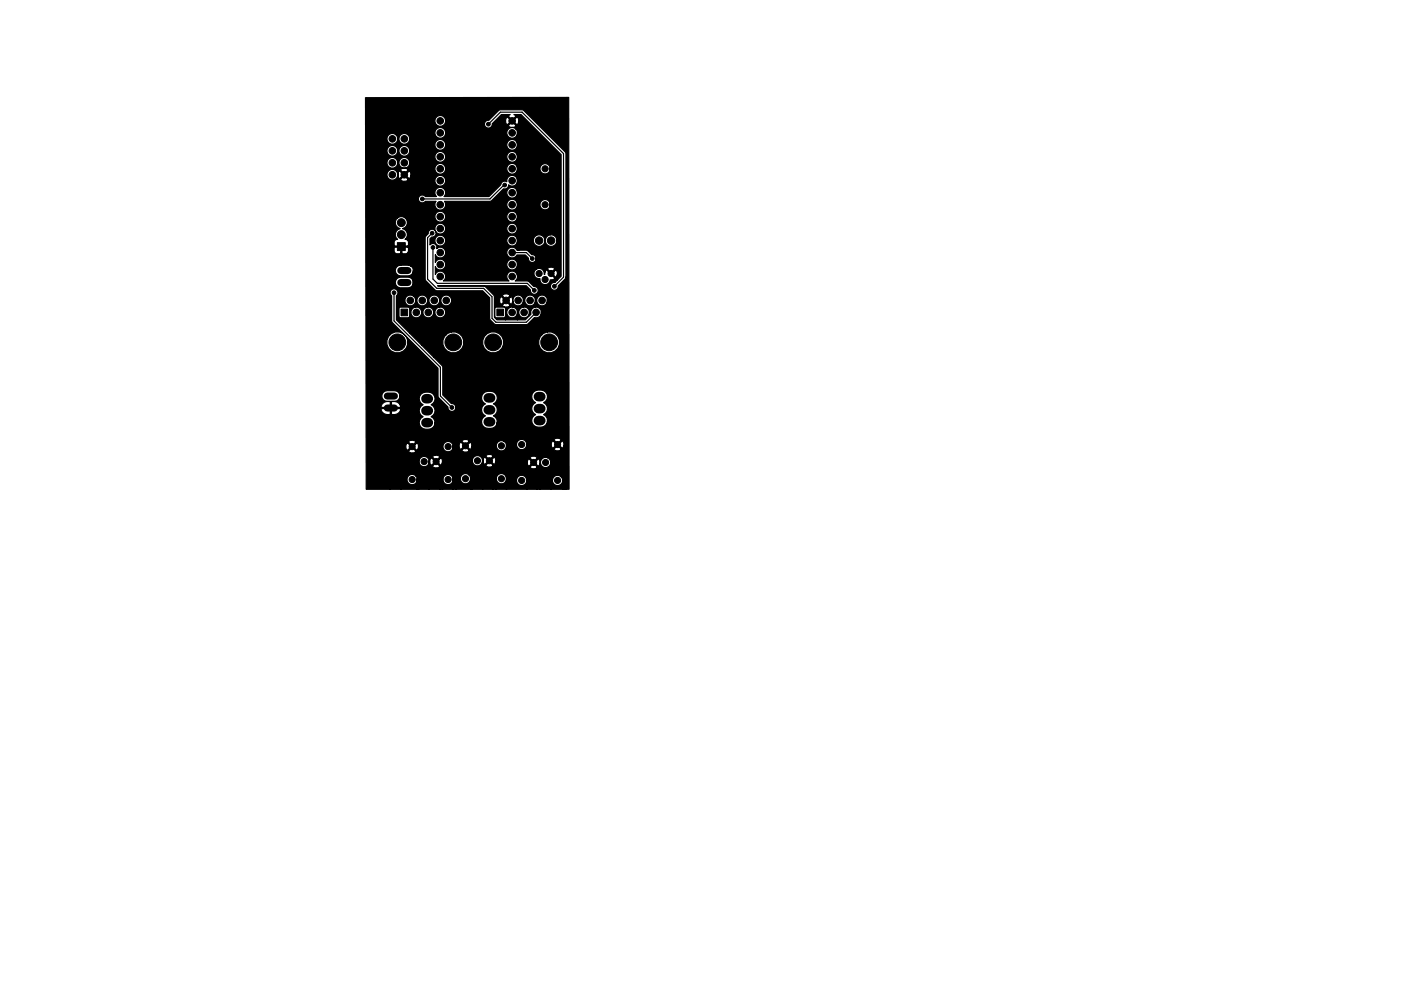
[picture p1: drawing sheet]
<svg xmlns="http://www.w3.org/2000/svg" width="297mm" height="210mm" viewBox="0 0 297 210" stroke-linecap="round" stroke-linejoin="round" font-family="sans-serif">
<g fill="#000" stroke="#000" stroke-width=".21">
<path d="M84.3 51.5h1.6v1.7h-1.6zM85 65.6h1.4v1.4h-1.4zM105.3 65.6h1.4v1.4h-1.4z"/>
<circle cx="83.2" cy="29.5" r=".7"/>
<circle cx="83.2" cy="34.5" r=".7"/>
<circle cx="83.2" cy="37.1" r=".7"/>
<circle cx="83.2" cy="32" r=".7"/>
<circle cx="85.7" cy="29.5" r=".7"/>
<circle cx="85.7" cy="34.5" r=".7"/>
<circle cx="85.7" cy="37.1" r=".7"/>
<circle cx="85.7" cy="32" r=".7"/>
<circle cx="93.3" cy="38.3" r=".7"/>
<circle cx="93.3" cy="25.6" r=".7"/>
<circle cx="93.3" cy="35.8" r=".7"/>
<circle cx="93.3" cy="30.7" r=".7"/>
<circle cx="93.3" cy="33.3" r=".7"/>
<circle cx="93.3" cy="28.2" r=".7"/>
<circle cx="103.5" cy="26.3" r=".39"/>
<circle cx="107" cy="39.3" r=".39"/>
<circle cx="108.6" cy="28.2" r=".7"/>
<circle cx="108.6" cy="30.7" r=".7"/>
<circle cx="108.6" cy="25.6" r=".7"/>
<circle cx="108.6" cy="35.8" r=".7"/>
<circle cx="108.6" cy="38.3" r=".7"/>
<circle cx="108.6" cy="33.3" r=".7"/>
<circle cx="115.6" cy="35.8" r=".65"/>
<circle cx="85.1" cy="49.8" r=".84"/>
<circle cx="85.1" cy="47.2" r=".84"/>
<circle cx="89.5" cy="42.2" r=".39"/>
<circle cx="91.6" cy="49.5" r=".39"/>
<circle cx="91.8" cy="52.5" r=".39"/>
<circle cx="93.3" cy="43.4" r=".7"/>
<circle cx="93.3" cy="58.7" r=".7"/>
<circle cx="93.3" cy="46" r=".7"/>
<circle cx="93.3" cy="40.9" r=".7"/>
<circle cx="93.3" cy="48.5" r=".7"/>
<circle cx="93.3" cy="56.1" r=".7"/>
<circle cx="93.3" cy="51" r=".7"/>
<circle cx="93.3" cy="53.6" r=".7"/>
<circle cx="108.6" cy="43.4" r=".7"/>
<circle cx="108.6" cy="51" r=".7"/>
<circle cx="108.6" cy="46" r=".7"/>
<circle cx="108.6" cy="40.9" r=".7"/>
<circle cx="108.6" cy="48.5" r=".7"/>
<circle cx="108.6" cy="53.6" r=".7"/>
<circle cx="108.6" cy="56.1" r=".7"/>
<circle cx="108.6" cy="58.7" r=".7"/>
<circle cx="112.9" cy="54.9" r=".39"/>
<circle cx="114.3" cy="51" r=".79"/>
<circle cx="114.3" cy="58" r=".65"/>
<circle cx="115.6" cy="59.3" r=".65"/>
<circle cx="115.6" cy="43.4" r=".65"/>
<circle cx="116.8" cy="51" r=".79"/>
<circle cx="116.8" cy="58" r=".65"/>
<circle cx="83.5" cy="62.1" r=".39"/>
<circle cx="84.2" cy="72.6" r="1.77"/>
<circle cx="87" cy="63.7" r=".7"/>
<circle cx="88.3" cy="66.3" r=".7"/>
<circle cx="89.5" cy="63.7" r=".7"/>
<circle cx="90.8" cy="66.3" r=".7"/>
<circle cx="92.1" cy="63.7" r=".7"/>
<circle cx="93.3" cy="66.3" r=".7"/>
<circle cx="94.6" cy="63.7" r=".7"/>
<circle cx="96.1" cy="72.6" r="1.77"/>
<circle cx="104.6" cy="72.6" r="1.77"/>
<circle cx="107.3" cy="63.7" r=".7"/>
<circle cx="108.6" cy="66.3" r=".7"/>
<circle cx="109.9" cy="63.7" r=".7"/>
<circle cx="111.1" cy="66.3" r=".7"/>
<circle cx="112.4" cy="63.7" r=".7"/>
<circle cx="113.3" cy="61.6" r=".39"/>
<circle cx="113.7" cy="66.3" r=".7"/>
<circle cx="114.9" cy="63.7" r=".7"/>
<circle cx="116.4" cy="72.6" r="1.77"/>
<circle cx="117.5" cy="60.8" r=".39"/>
<circle cx="87.4" cy="94.8" r=".65"/>
<circle cx="89.9" cy="97.9" r=".65"/>
<circle cx="92.5" cy="97.9" r=".65"/>
<circle cx="95" cy="94.8" r=".65"/>
<circle cx="95.8" cy="86.5" r=".39"/>
<circle cx="98.7" cy="94.6" r=".65"/>
<circle cx="101.2" cy="97.8" r=".65"/>
<circle cx="103.8" cy="97.8" r=".65"/>
<circle cx="106.3" cy="94.6" r=".65"/>
<circle cx="110.6" cy="94.3" r=".65"/>
<circle cx="113.1" cy="98.1" r=".65"/>
<circle cx="115.7" cy="98.1" r=".65"/>
<circle cx="118.2" cy="94.3" r=".65"/>
<circle cx="87.4" cy="101.7" r=".65"/>
<circle cx="95" cy="101.7" r=".65"/>
<circle cx="98.7" cy="101.6" r=".65"/>
<circle cx="106.3" cy="101.6" r=".65"/>
<circle cx="110.6" cy="101.9" r=".65"/>
<circle cx="118.2" cy="101.9" r=".65"/>
</g>
<path d="M85 59.9h1.5M85 57.4h1.5M82.1 86.6h1.5M82.1 84h1.5" fill="none" stroke="#000" stroke-width="1.5"/>
<path d="M90.3 87.1h.5M90.3 84.6h.5M90.3 89.7h.5M103.5 87h.5M103.5 84.4h.5M103.5 89.5h.5M114.2 86.7h.5M114.2 84.2h.5M114.2 89.2h.5" fill="none" stroke="#000" stroke-width="2"/>
<path d="M103.5 26.3l2.6-2.5h4.6l8.8 8.8v26.2l-2 2M107 39.3h-.2l-2.9 2.9h-14.4M91.6 49.5l-.9 .9v8.8l1.9 2h9.9l1.8 1.8v4.5l.9 .9h6.4l2.1-2.1M91.8 52.5v6.7l.9 .9h19.1l1.5 1.5M108.6 53.6h3l1.3 1.3M83.5 62.1v6l9.9 9.8v6.1l2.4 2.5" fill="none" stroke="#000" stroke-width=".25"/>
<path d="M77.5 20.7h43.1l.1 83.1h-.7v-71.4l-9.1-9.1h-5l-2.2 2.2a.84 .84 0 0 0-1 .8 .84 .84 0 0 0 .9 .9 .84 .84 0 0 0 .8-1l1.9-1.9h1.9l-.3 .1-.1 .3 .8 .8 .8-.8-.1-.3-.3-.1h1.5l8.5 8.5v25.8l-.8 .8-.1-8.6a1.23 1.23 0 0 0-1.5-1v-14.2a1.1 1.1 0 0 0-1.6-.7 1.1 1.1 0 0 0 0 1.8 1.1 1.1 0 0 0 1.6-.7v-.4v7.6a1.1 1.1 0 0 0-1.6-.7 1.1 1.1 0 0 0 0 1.8 1.1 1.1 0 0 0 1.6-.7v-.4v6.6a1.24 1.24 0 0 0-1 1.5 1.24 1.24 0 0 0 1.5 1 1.24 1.24 0 0 0 1-1.5v6.7l-.3-.2-.2 .2-.1-.6a.95 .95 0 0 0-1.4 .2l.7 .8 .8-.8v.4l-.6 .5 .8 .8 .2-.1 .2-.5v1.2l-.6 .5v-.9l-1.7-1.7h-.2l-.2 .5v-7l-.2-.4a1.24 1.24 0 0 0-2 0 1.24 1.24 0 0 0 .8 1.9 1.24 1.24 0 0 0 1.4-1.5v7.4h-.1a1.1 1.1 0 0 0-.5-1.1 1.1 1.1 0 0 0-1.2 0v-2.4l-.1-.3-.3-.2-.6-.2-.9-.9h-1.8v-27.2l-.2-1h-.2l-.8 .7 .8 .8h.2l.2-.5v27.2h-.3v-25.1l-.3-.6v-.8l-.8-.8-.2 .2v-.4l-.8-.7a1.05 1.05 0 0 0-.2 1.5h.2l.8-.8v.4l-.6 .6a1.05 1.05 0 0 0 1.5 .3l.1-.3v.8a1.15 1.15 0 0 0-1.9 .4 1.15 1.15 0 0 0 1 1.6 1.15 1.15 0 0 0 1.2-1.4v2.5l-.2-.4a1.15 1.15 0 0 0-1.9 0 1.15 1.15 0 0 0 .8 1.8 1.15 1.15 0 0 0 1.3-1.4v2.5l-.2-.4a1.15 1.15 0 0 0-1.9 0 1.15 1.15 0 0 0 .8 1.8 1.15 1.15 0 0 0 1.3-1.4v2.6l-.2-.4a1.15 1.15 0 0 0-1.9 0 1.15 1.15 0 0 0 .8 1.7 1.15 1.15 0 0 0 1.3-1.3v2.5l-.2-.4a1.15 1.15 0 0 0-1.3-.4 1.15 1.15 0 0 0-.7 1.3 .82 .82 0 0 0-1.3 .6l-2.5 2.5h-9.6l.4-.6v-15.7l-.2-.4a1.15 1.15 0 0 0-1.9 0 1.15 1.15 0 0 0 .7 1.8 1.15 1.15 0 0 0 1.4-1.4v2.6l-.2-.5a1.15 1.15 0 0 0-1.9 0 1.15 1.15 0 0 0 .7 1.8 1.15 1.15 0 0 0 1.4-1.3v2.5l-.2-.4a1.15 1.15 0 0 0-1.9 0 1.15 1.15 0 0 0 .7 1.8 1.15 1.15 0 0 0 1.4-1.4v2.5l-.2-.4a1.15 1.15 0 0 0-1.9 0 1.15 1.15 0 0 0 .7 1.8 1.15 1.15 0 0 0 1.4-1.4v2.6l-.2-.4a1.15 1.15 0 0 0-1.9 0 1.15 1.15 0 0 0 .7 1.7 1.15 1.15 0 0 0 1.4-1.3v2.5l-.2-.4a1.15 1.15 0 0 0-1.9 0 1.15 1.15 0 0 0 .7 1.8 1.15 1.15 0 0 0 1.4-1.4v2.6l-.2-.5a1.14 1.14 0 0 0-1.7-.2 1.14 1.14 0 0 0 0 1.7h-2.4l-.2-.2a.84 .84 0 0 0-1.2 .2 .84 .84 0 0 0 .2 1.2 .84 .84 0 0 0 1.2-.2l2.2 .1a1.15 1.15 0 0 0 .2 1.5 1.15 1.15 0 0 0 1.5 0 1.15 1.15 0 0 0 .1-1.6h9.9l2.7-2.6a.81 .81 0 0 0 1-.9 1.14 1.14 0 0 0 1.4 .1 1.14 1.14 0 0 0 .5-1.2v2.6l-.2-.5a1.15 1.15 0 0 0-1.9 0 1.15 1.15 0 0 0 .8 1.8 1.15 1.15 0 0 0 1.3-1.3v2.5l-.2-.4a1.15 1.15 0 0 0-1.9 0 1.15 1.15 0 0 0 .8 1.8 1.15 1.15 0 0 0 1.3-1.4v2.5l-.2-.4a1.15 1.15 0 0 0-1.9 0 1.15 1.15 0 0 0 .8 1.8 1.15 1.15 0 0 0 1.3-1.4v2.6l-.2-.4a1.15 1.15 0 0 0-1.9 0 1.15 1.15 0 0 0 .8 1.7 1.15 1.15 0 0 0 1.3-1.3v2.5l-.2-.4a1.15 1.15 0 0 0-1.9 0 1.15 1.15 0 0 0 .8 1.8 1.15 1.15 0 0 0 1.3-1.4v2.3h-.1a1.14 1.14 0 0 0-1.7-.4 1.14 1.14 0 0 0 0 1.8 1.14 1.14 0 0 0 1.7-.4h1.8l.6 .7a.84 .84 0 0 0 .9 .9 .84 .84 0 0 0 .8-1v2.4l-.3 .3a1.1 1.1 0 0 0 0 1.2 1.1 1.1 0 0 0 1.1 .5 1.09 1.09 0 0 0 .9 1.3 1.09 1.09 0 0 0 1.3-1l.8-.2 .1-.2v.9a.84 .84 0 0 0-.9 .9 .84 .84 0 0 0 .9 .8 .84 .84 0 0 0 .8-1l1.4-1.4 .2-.4v45h-.4l-.1-9.8-.1-.4h-.2l-.2 .1-.1-.6-.3-.1v-20.8l-.3-.8-.6-.6-.8-.4h-.8v-6.9a1.15 1.15 0 0 0-1.8-.7 1.15 1.15 0 0 0 0 1.9 1.15 1.15 0 0 0 1.8-.7v-.5v6.9l-.9 .4-.4 .4v-5.1a1.13 1.13 0 0 0-1.3-.9v-1.7l-.1-.4a1.15 1.15 0 0 0-2 0 1.15 1.15 0 0 0 .8 1.8 1.15 1.15 0 0 0 1.3-1.4l-.1 1.7a1.13 1.13 0 0 0-.8 1.4l-.3 .4v-.9a1.13 1.13 0 0 0-1.3-.9v-1.7l-.2-.4a1.15 1.15 0 0 0-1.9 0 1.15 1.15 0 0 0 .7 1.8 1.15 1.15 0 0 0 1.4-1.4l-.1 1.7a1.15 1.15 0 0 0-.9 1.3 1.15 1.15 0 0 0 1.3 .9 1.15 1.15 0 0 0 1-1.3v.9l-.9 .9h-1.7v-1.8a1.11 1.11 0 0 0-1-.9v-1.8l-.2-.4h-.2l-.2 .1v-.3a1.05 1.05 0 0 0-1.5-.3l-.1 .3 .8 .8 .8-.8v.3l-.6 .6 .8 .8h.2l.2-.5v1.2l-.6 .1v-.6l-.8-.8-.2 .2v-.4l-.8-.7a1.05 1.05 0 0 0-.2 1.5h.2l.8-.8v.4l-.6 .6a1.05 1.05 0 0 0 1.5 .3l.1-.3v.6a1.15 1.15 0 0 0-.6 1.4 1.15 1.15 0 0 0 1.4 .7 1.15 1.15 0 0 0 .8-1.3v1.8h-2.5l-.1-2.6-.2-.1h-1.8l-.2 .3v1.6l.2 .3h1.8l.3-.3v.8h-1.8l-.6-.6v-4.5l-2.1-2.1-9.9-.1h18.8l.9 .9a.84 .84 0 0 0 .8 1 .84 .84 0 0 0 .8-.9 .84 .84 0 0 0-.9-.8l-1.2-1.2h-2.8l.5-.7v-3a1.15 1.15 0 0 0-1.8-.7 1.15 1.15 0 0 0 0 1.9 1.15 1.15 0 0 0 1.8-.7v-.5v2.5a1.15 1.15 0 0 0-1.7-.7 1.15 1.15 0 0 0-.1 1.9h-13.9l.3-.3a1.14 1.14 0 0 0-.4-1.6 1.14 1.14 0 0 0-1.6 .5v-1.6l.1 .2a1.15 1.15 0 0 0 1.7 .2 1.15 1.15 0 0 0-.1-1.8 1.15 1.15 0 0 0-1.7 .5v-1.7l.1 .2a1.15 1.15 0 0 0 1.4 .5 1.15 1.15 0 0 0 .7-1.3v-7.7l-.2-.4a1.15 1.15 0 0 0-1.9 0 1.15 1.15 0 0 0 .7 1.8 1.15 1.15 0 0 0 1.4-1.4v2.6l-.2-.4a1.15 1.15 0 0 0-1.9 0 1.15 1.15 0 0 0 .7 1.7 1.15 1.15 0 0 0 1.4-1.3v2.5l-.2-.4a1.15 1.15 0 0 0-1.9 0 1.15 1.15 0 0 0 .7 1.8 1.15 1.15 0 0 0 1.4-1.4v2.6l-.2-.5a1.13 1.13 0 0 0-1.7-.2 .83 .83 0 0 0-.4-.9 .83 .83 0 0 0-1 .2v-1.4l.3-.3a.84 .84 0 0 0 1-.8 .84 .84 0 0 0-.9-.9 .84 .84 0 0 0-.8 1l-.7 .8v8.8l.2 .4 1.9 1.9 .4 .2h9.7l1.5 1.5v4.5l1.2 1.1 6.6 .1 .3-.2 1.4-1.3h.1a1.15 1.15 0 0 0 1.4-1.3v5.1l-.2 .2a2.25 2.25 0 0 0 1.4 3.4 2.25 2.25 0 0 0 2.6-2.6v20.8h-.7l-.4 .1v.3l.7 .7 .8-.7v.3l-.6 .6 .8 .8 .2-.1 .2-.5v9.3h-.3v-2.1l-.3-.5v-6l-.8-.7-.2 .2v-.4l-.7-.7a1 1 0 0 0-.3 1.4l.3 .1 .7-.8v.4l-.5 .5a1 1 0 0 0 1.4 .3l.1-.3v6a1.1 1.1 0 0 0-1.8 .3 1.1 1.1 0 0 0 .9 1.6 1.1 1.1 0 0 0 1.2-1.4v2.1h-2.5v-5.9l-.2-.4-.5-.4v-7.9l-.1-.5-.7-.7a1.39 1.39 0 0 0 .8-1.3 1.39 1.39 0 0 0-.8-1.3 1.45 1.45 0 0 0 .7-1.8 1.45 1.45 0 0 0-1.9-.8 1.39 1.39 0 0 0-1.3 1.1 1.39 1.39 0 0 0 .8 1.5 1.39 1.39 0 0 0-.9 1.3 1.39 1.39 0 0 0 .9 1.3 1.45 1.45 0 0 0-.7 1.8 1.45 1.45 0 0 0 1.8 .8 1.4 1.4 0 0 0 1.4-1.4v7.9l-.2-.1a1.1 1.1 0 0 0-1.3 1.1 1.1 1.1 0 0 0 1.1 1.1 1.1 1.1 0 0 0 1.1-1.3v5.9h-2.3v-6l-.2-.4h-.2l-.2 .1v-.3a1 1 0 0 0-1.5-.2v.2l.7 .7 .8-.7v.3l-.6 .6 .8 .8 .2-.1 .2-.5v5.5h-.6v-4.7l-.8-.8-.1 .2v-.4l-.8-.7h-.2a.95 .95 0 0 0 .2 1.5l.8-.8v.4l-.6 .6v.2a.95 .95 0 0 0 1.5-.2v4.7h-2.2v-9.7a1.1 1.1 0 0 0-1.7-.7 1.1 1.1 0 0 0 0 1.8 1.1 1.1 0 0 0 1.7-.7v-.4v7.6a1.1 1.1 0 0 0-1.7-.7 1.1 1.1 0 0 0 0 1.8 1.1 1.1 0 0 0 1.7-.6v-.5v2.1h-4.3v-9.4l-.2-.4-.4-.4v-21.4l-.4-.8a2.25 2.25 0 0 0-3.7 0 2.25 2.25 0 0 0 1.4 3.4 2.25 2.25 0 0 0 2.7-2.6v21.4l-.7-.1-.6 .4v-4.4l-.2-.5-.7-.8 .4-.3a1.39 1.39 0 0 0-.4-2.2 1.45 1.45 0 0 0 .7-1.9 1.45 1.45 0 0 0-1.8-.8 1.39 1.39 0 0 0-1.4 1.1 1.39 1.39 0 0 0 .8 1.6 1.39 1.39 0 0 0-.8 1.3 1.39 1.39 0 0 0 .8 1.2 1.45 1.45 0 0 0-.7 1.9 1.45 1.45 0 0 0 1.9 .8 1.4 1.4 0 0 0 1.4-1.4l-.1 4.5a1.1 1.1 0 0 0 .7 1.7 1.1 1.1 0 0 0 1.3-1.3v7l-.2-.4a1.1 1.1 0 0 0-1.8 0 1.1 1.1 0 0 0 .7 1.6 1.1 1.1 0 0 0 1.3-1.2v2.4h-2.3v-6.4l-.2-.3-.2-.1-.2 .2v-.4a1 1 0 0 0-1.4-.2l-.1 .2 .8 .8 .7-.8v.4l-.6 .6 .8 .7 .2-.1 .2-.5v5.9h-.6v-5.1l-.7-.8-.2 .2v-.3l-.8-.8-.2 .1a.95 .95 0 0 0 .2 1.4l.8-.7v.3l-.6 .6 .1 .2a.95 .95 0 0 0 1.4-.2v5.1h-2.2v-6.3l-.2-.4a1.1 1.1 0 0 0-1.8 0 1.1 1.1 0 0 0 .7 1.7 1.1 1.1 0 0 0 1.3-1.3v6.3h-2.3v-9.6l-.1-.3-.3-.1-.2 .2v-.4a.91 .91 0 0 0-1.1-.3v-21.1l-.3-.8-.6-.6-.9-.4h-.8v-6.9a1.15 1.15 0 0 0-1.7-.7 1.15 1.15 0 0 0 0 1.9 1.15 1.15 0 0 0 1.7-.7v-.5v6.9l-.8 .4-.4 .4v-5.1a1.13 1.13 0 0 0-1.3-.9v-1.7l-.2-.4a1.15 1.15 0 0 0-1.9 0 1.15 1.15 0 0 0 .7 1.8 1.15 1.15 0 0 0 1.4-1.4l-.1 1.7a1.15 1.15 0 0 0-.9 1.3 1.15 1.15 0 0 0 1.4 .9 1.15 1.15 0 0 0 .9-1.3v5.1l-.3 .2a2.25 2.25 0 0 0 1.5 3.4 2.25 2.25 0 0 0 2.6-2.6v21.1l-.3 .1-.1 .2 .8 .8 .7-.8v.4l-.5 .6 .7 .7h.3l.1-.5v9h-.2v-2.4l-.4-.6v-5.3l-.7-.7-.2 .1v-.3l-.7-.8a1 1 0 0 0-.3 1.5h.3l.7-.7v.3l-.6 .6a1 1 0 0 0 1.5 .2v-.2v5.3a1.1 1.1 0 0 0-1.7 .4 1.1 1.1 0 0 0 .9 1.5 1.1 1.1 0 0 0 1.2-1.3v2.4h-3.2v-17.5l-.3-.5-.6-.2-1.8-1.8v-5.9l-.2-.3-1.8-1.8v-9.7l-.5-.8-.7-.1v-1.7a1.15 1.15 0 0 0-1.8-.7 1.15 1.15 0 0 0 0 1.9 1.15 1.15 0 0 0 1.8-.7v-.5v1.7a1.15 1.15 0 0 0-1 1.3 1.15 1.15 0 0 0 1.3 .9 1.15 1.15 0 0 0 .9-1.3v9.7l-2.5-2.6v-7.1l-.5-.8-.8-.1v-1.7l-.4-.7v-5.4l-.1-.4-.5-.5v-19.2v-.6l-.2-.4v-7.1a1.15 1.15 0 0 0-1.8-.7 1.15 1.15 0 0 0 0 1.9 1.15 1.15 0 0 0 1.8-.7v-.5v2.6a1.15 1.15 0 0 0-1.8-.8 1.15 1.15 0 0 0 0 2 1.15 1.15 0 0 0 1.8-.8v-.4v2.5a1.15 1.15 0 0 0-1.8-.7 1.15 1.15 0 0 0 0 1.9 1.15 1.15 0 0 0 1.8-.7v-.5v2l-.4 .2-.1-.6a1 1 0 0 0-1.5 .2l.8 .8 .8-.8v.4l-.6 .6 .8 .8 .2-.1 .2-.5v19.2l-.5-.2-.1-18.3-.8-.7-.2 .1v-.3l-.7-.8-.3 .1a1 1 0 0 0 .3 1.5l.7-.8v.3l-.6 .6 .1 .3a1 1 0 0 0 1.5-.3v13.1l-.6-.3a1.28 1.28 0 0 0 .5-1.3 1.28 1.28 0 0 0-1.1-1 1.29 1.29 0 0 0 1-1.8 1.29 1.29 0 0 0-2-.5v-17a1.15 1.15 0 0 0-1.8-.7 1.15 1.15 0 0 0 0 1.9 1.15 1.15 0 0 0 1.8-.7v-.5v2.6a1.15 1.15 0 0 0-1.8-.8 1.15 1.15 0 0 0 0 2 1.15 1.15 0 0 0 1.8-.8v-.4v2.5a1.15 1.15 0 0 0-1.8-.7 1.15 1.15 0 0 0 0 1.9 1.15 1.15 0 0 0 1.8-.7v-.5v2.6a1.15 1.15 0 0 0-1.8-.8 1.15 1.15 0 0 0 0 1.9 1.15 1.15 0 0 0 1.8-.7v-.4v9.3a1.28 1.28 0 0 0-.5 1.3 1.28 1.28 0 0 0 1 1 1.28 1.28 0 0 0-1 1 1.28 1.28 0 0 0 .5 1.3 .64 .64 0 0 0-.7 .8v.4l.1 .2h2.8l.1-.2v.6l-.1-.2h-1.3v1.3l.2 .1h.7l.5-.5v3h-1.6v-3.9h-1.3l-.1 .2a.95 .95 0 0 0 .5 1.2h.7l.2-.1-.1 2.6a1.13 1.13 0 0 0-1.1 1.1 1.13 1.13 0 0 0 1.1 1.1l2.1-.1 .6-.6 .1-.4v2.5a1.13 1.13 0 0 0-1.2-1.1l-2 .1a1.13 1.13 0 0 0-.7 1.3 1.13 1.13 0 0 0 1.1 .9l2.1-.1 .6-.6 .1-.5v2.9a1.15 1.15 0 0 0-1.8 .6 1.15 1.15 0 0 0 1 1.5 1.15 1.15 0 0 0 1.2-1.4l-.1 1.7a1.15 1.15 0 0 0-.9 1.3 1.15 1.15 0 0 0 1.4 .9 1.15 1.15 0 0 0 .9-1.3v7.1l-2.5-2.5v-5.2l-.2-.3h-1.9l-.2 .3v1.6l.3 .3h1.7l.3-.3v3.6l-2.9-2.8v-5.1a.84 .84 0 0 0 .2-1.3 .84 .84 0 0 0-1.3 0 .84 .84 0 0 0 .1 1.3l.1 5.5 9.8 9.8v6.1l2.1 2.1a.84 .84 0 0 0 .8 1 .84 .84 0 0 0 .8-1v17.5h-.5v-9.3a1.1 1.1 0 0 0-1.7-.7 1.1 1.1 0 0 0 0 1.9 1.1 1.1 0 0 0 1.7-.7v-.5v7a1.1 1.1 0 0 0-1.7-.7 1.1 1.1 0 0 0 0 1.9 1.1 1.1 0 0 0 1.7-.7v-.5v2.3h-2.3v-6.2l-.2-.4h-.2l-.2 .2v-.6l-1-.2v-6.9l-.1-.6-.7-.7a1.39 1.39 0 0 0 .8-1.3 1.39 1.39 0 0 0-.8-1.2 1.45 1.45 0 0 0 .7-1.9 1.45 1.45 0 0 0-1.8-.8 1.39 1.39 0 0 0-1.4 1.1 1.39 1.39 0 0 0 .8 1.6 1.39 1.39 0 0 0-.8 1.2 1.39 1.39 0 0 0 .8 1.3 1.45 1.45 0 0 0-.7 1.9 1.45 1.45 0 0 0 1.8 .8 1.4 1.4 0 0 0 1.4-1.4v6.9l-.4 .2-.1 .2 .8 .8 .7-.8v.4l-.6 .5 .8 .8 .2-.1 .2-.5v5.7h-.6v-4.9l-.7-.8-.2 .2v-.4l-.8-.7a1 1 0 0 0-.2 1.4l.2 .1 .8-.8v.4l-.6 .6a1 1 0 0 0 1.5 .2v-.2v4.9h-2.2v-6.1a1.1 1.1 0 0 0-1.7-.7 1.1 1.1 0 0 0 0 1.8 1.1 1.1 0 0 0 1.7-.7v-.4v6.1h-2.3v-9.4l-.1-.3-.3-.1-.2 .2v-.6a.95 .95 0 0 0-1.5 .2l.8 .8 .7-.8v.4l-.5 .6 .7 .7 .3-.1 .1-.5v8.9h-.2v-2.3l-.4-.5v-5.3l-.7-.8-.2 .2v-.3l-.8-.8v-21.8l-.3-.8a2.25 2.25 0 0 0-3.7 0 2.25 2.25 0 0 0 1.4 3.4 2.25 2.25 0 0 0 2.6-2.6v21.8l-.2 .1a.95 .95 0 0 0 .3 1.4l.7-.7v.3l-.6 .6 .1 .2a.95 .95 0 0 0 1.4-.2v5.3l-.1-.2a1.1 1.1 0 0 0-1.7 .6 1.1 1.1 0 0 0 1 1.4 1.1 1.1 0 0 0 1.2-1.3v2.3h-3.5v-17.6l-.2-.3-.1-2.3-.6-.6a3.4 3.4 0 0 0-2.8 .2 1.13 1.13 0 0 0-.3 1.3 1.13 1.13 0 0 0 1.1 .7l2-.1 .6-.6 .1-.5v1.9a1.55 1.55 0 0 0-1.8-.7v1.2h1.8l.2-.2v.7l-.2-.2h-1.8v1.3h.8a1.37 1.37 0 0 0 1.2-1.1v16.9h-2.3v-18.6a1.58 1.58 0 0 0-1.9 1l.1 .2h1.8v.3h-1.8l-.1 .3a1.59 1.59 0 0 0 1.9 1v15.8h-5.1z" fill="#000" stroke="#000" stroke-width=".25"/>
</svg>
